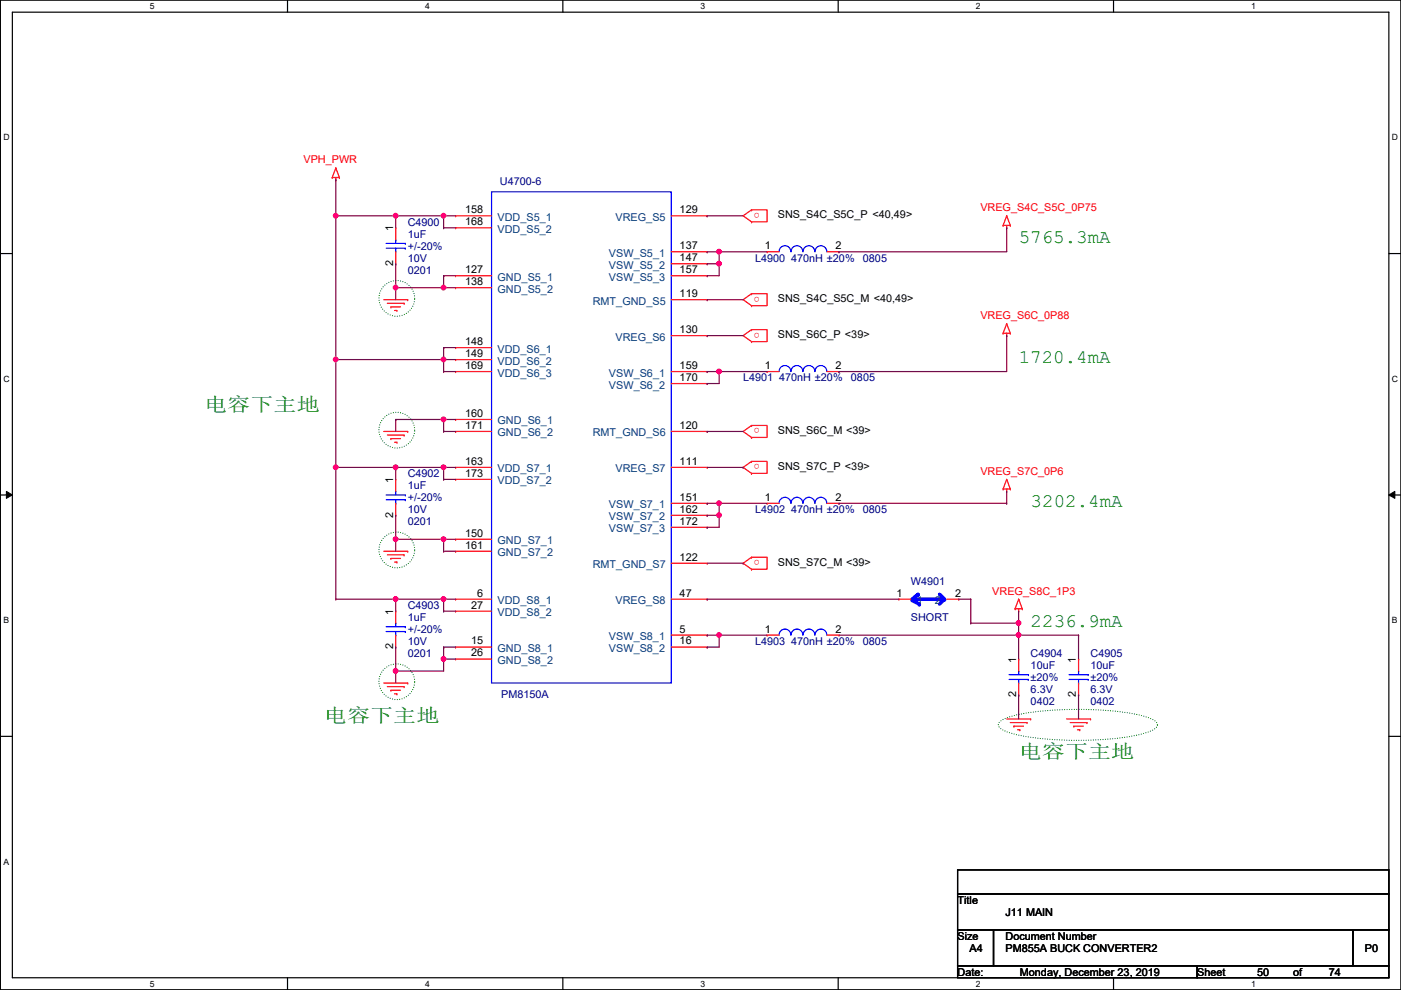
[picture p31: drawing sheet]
<svg xmlns="http://www.w3.org/2000/svg" width="297mm" height="210mm" viewBox="0 0 297 210" stroke-linecap="round" stroke-linejoin="round" font-family="sans-serif">
<defs><g id="words">
<g font-size="4.1" fill="#008000">
<text x="216" y="51.6">5765.3mA</text>
<text x="216" y="77">1720.4mA</text>
<text x="43.3" y="87.1">电电下下下</text>
<text x="218.5" y="107.4">3202.4mA</text>
<text x="218.5" y="132.8">2236.9mA</text>
<text x="68.7" y="153.2">电电下下下</text>
<text x="216" y="160.8">电电下下下</text>
</g>
<g font-size="2.3" fill="#f00">
<text x="64.3" y="34.6">VPH_PWR</text>
<text x="161.1" y="45.1" transform="rotate(180 161.1 45.1)">o</text>
<text x="207.9" y="44.8">VREG_S4C_S5C_0P75</text>
<text x="161.1" y="62.9" transform="rotate(180 161.1 62.9)">o</text>
<text x="161.1" y="70.5" transform="rotate(180 161.1 70.5)">o</text>
<text x="207.9" y="67.6">VREG_S6C_0P88</text>
<text x="161.1" y="90.8" transform="rotate(180 161.1 90.8)">o</text>
<text x="161.1" y="98.5" transform="rotate(180 161.1 98.5)">o</text>
<text x="207.9" y="100.7">VREG_S7C_0P6</text>
<text x="161.1" y="118.8" transform="rotate(180 161.1 118.8)">o</text>
<text x="210.4" y="126.1">VREG_S8C_1P3</text>
</g>
<g font-size="2.3" fill="#000080">
<text x="106" y="39.2">U4700-6</text>
<text x="86.4" y="47.8">C4900</text>
<text x="86.4" y="50.4">1uF</text>
<text x="86.4" y="52.9">+/-20%</text>
<text x="86.4" y="58">0201</text>
<text x="86.4" y="55.5">10V</text>
<text x="160.1" y="55.5">L4900 470nH ±20%</text>
<text x="183" y="55.5">0805</text>
<text x="157.6" y="80.9">L4901 470nH ±20%</text>
<text x="180.4" y="80.9">0805</text>
<text x="86.4" y="101.2">C4902</text>
<text x="86.4" y="103.7">1uF</text>
<text x="86.4" y="106.3">+/-20%</text>
<text x="86.4" y="111.3">0201</text>
<text x="86.4" y="108.8">10V</text>
<text x="160.1" y="108.8">L4902 470nH ±20%</text>
<text x="183" y="108.8">0805</text>
<text x="193.1" y="124">W4901</text>
<text x="86.4" y="129.1">C4903</text>
<text x="86.4" y="131.7">1uF</text>
<text x="193.1" y="131.7">SHORT</text>
<text x="86.4" y="136.7">10V</text>
<text x="86.4" y="134.2">+/-20%</text>
<text x="160.1" y="136.7">L4903 470nH ±20%</text>
<text x="183" y="136.7">0805</text>
<text x="86.4" y="139.3">0201</text>
<text x="218.5" y="139.3">C4904</text>
<text x="218.5" y="141.8">10uF</text>
<text x="231.2" y="139.3">C4905</text>
<text x="231.2" y="141.8">10uF</text>
<text x="106.3" y="147.9">PM8150A</text>
<text x="218.5" y="149.4">0402</text>
<text x="218.5" y="146.9">6.3V</text>
<text x="218.5" y="144.4">±20%</text>
<text x="231.2" y="149.4">0402</text>
<text x="231.2" y="146.9">6.3V</text>
<text x="231.2" y="144.4">±20%</text>
</g>
<g font-size="2.3">
<text x="98.6" y="45.2">158</text>
<text x="98.6" y="47.8">168</text>
<text x="144.1" y="45.2">129</text>
<text x="164.9" y="46.3">SNS_S4C_S5C_P &lt;40,49&gt;</text>
<text x="83.4" y="49.1" transform="rotate(-90 83.4 49.1)">1</text>
<text x="144.1" y="52.8">137</text>
<text x="162.1" y="52.8">1</text>
<text x="177.1" y="52.8">2</text>
<text x="83.4" y="56.4" transform="rotate(-90 83.4 56.4)">2</text>
<text x="98.6" y="57.9">127</text>
<text x="144.1" y="55.4">147</text>
<text x="144.1" y="57.9">157</text>
<text x="98.6" y="60.5">138</text>
<text x="144.1" y="63">119</text>
<text x="164.9" y="64.1">SNS_S4C_S5C_M &lt;40,49&gt;</text>
<text x="144.1" y="70.6">130</text>
<text x="164.9" y="71.7">SNS_S6C_P &lt;39&gt;</text>
<text x="98.6" y="73.1">148</text>
<text x="98.6" y="75.7">149</text>
<text x="98.6" y="78.2">169</text>
<text x="144.1" y="78.2">159</text>
<text x="144.1" y="80.8">170</text>
<text x="162.1" y="78.2">1</text>
<text x="177.1" y="78.2">2</text>
<text x="98.6" y="88.4">160</text>
<text x="98.6" y="90.9">171</text>
<text x="144.1" y="90.9">120</text>
<text x="164.9" y="92">SNS_S6C_M &lt;39&gt;</text>
<text x="98.6" y="98.5">163</text>
<text x="98.6" y="101.1">173</text>
<text x="144.1" y="98.5">111</text>
<text x="164.9" y="99.7">SNS_S7C_P &lt;39&gt;</text>
<text x="83.3" y="102.4" transform="rotate(-90 83.3 102.4)">1</text>
<text x="144.1" y="106.2">151</text>
<text x="162.1" y="106.2">1</text>
<text x="177.1" y="106.2">2</text>
<text x="83.3" y="109.8" transform="rotate(-90 83.3 109.8)">2</text>
<text x="98.6" y="113.8">150</text>
<text x="144.1" y="108.7">162</text>
<text x="144.1" y="111.2">172</text>
<text x="98.6" y="116.3">161</text>
<text x="144.1" y="118.9">122</text>
<text x="164.9" y="120">SNS_S7C_M &lt;39&gt;</text>
<text x="83.3" y="130.3" transform="rotate(-90 83.3 130.3)">1</text>
<text x="99.9" y="129">27</text>
<text x="101.2" y="126.5">6</text>
<text x="144.1" y="126.5">47</text>
<text x="190.1" y="126.5">1</text>
<text x="202.5" y="126.5">2</text>
<text x="83.3" y="137.7" transform="rotate(-90 83.3 137.7)">2</text>
<text x="99.9" y="136.6">15</text>
<text x="144.1" y="134.1">5</text>
<text x="144.1" y="136.6">16</text>
<text x="162.1" y="134.1">1</text>
<text x="177.1" y="134.1">2</text>
<text x="99.9" y="139.2">26</text>
<text x="215.4" y="140.5" transform="rotate(-90 215.4 140.5)">1</text>
<text x="228.1" y="140.5" transform="rotate(-90 228.1 140.5)">1</text>
<text x="215.4" y="147.9" transform="rotate(-90 215.4 147.9)">2</text>
<text x="228.1" y="147.9" transform="rotate(-90 228.1 147.9)">2</text>
<text x="203" y="191.6">Title</text>
<text x="213.2" y="194.1">J11 MAIN</text>
<text x="203" y="199.2">Size</text>
<text x="205.6" y="201.8">A4</text>
<text x="213.2" y="199.2">Document Number</text>
<text x="213.2" y="201.8">PM855A BUCK CONVERTER2</text>
<text x="289.4" y="201.8">P0</text>
<text x="203" y="206.8">Date:</text>
<text x="216.2" y="206.8">Monday, December 23, 2019</text>
<text x="253.8" y="206.8">Sheet</text>
<text x="266.5" y="206.8">50</text>
<text x="274.1" y="206.8">of</text>
<text x="281.8" y="206.8">74</text>
</g>
<g font-size="2.3" fill="#004080">
<text x="105.5" y="46.8">VDD_S5_1</text>
<text x="130.5" y="46.8">VREG_S5</text>
<text x="105.5" y="49.4">VDD_S5_2</text>
<text x="105.5" y="59.5">GND_S5_1</text>
<text x="129.1" y="54.4">VSW_S5_1</text>
<text x="129.1" y="57">VSW_S5_2</text>
<text x="129.1" y="59.5">VSW_S5_3</text>
<text x="105.5" y="62.1">GND_S5_2</text>
<text x="125.7" y="64.6">RMT_GND_S5</text>
<text x="105.5" y="74.8">VDD_S6_1</text>
<text x="105.5" y="77.3">VDD_S6_2</text>
<text x="130.5" y="72.2">VREG_S6</text>
<text x="105.5" y="79.8">VDD_S6_3</text>
<text x="129.1" y="79.8">VSW_S6_1</text>
<text x="129.1" y="82.4">VSW_S6_2</text>
<text x="105.5" y="90">GND_S6_1</text>
<text x="105.5" y="92.5">GND_S6_2</text>
<text x="125.7" y="92.5">RMT_GND_S6</text>
<text x="105.5" y="100.2">VDD_S7_1</text>
<text x="130.5" y="100.2">VREG_S7</text>
<text x="105.5" y="102.7">VDD_S7_2</text>
<text x="129.1" y="107.8">VSW_S7_1</text>
<text x="129.1" y="110.3">VSW_S7_2</text>
<text x="129.1" y="112.9">VSW_S7_3</text>
<text x="105.5" y="115.4">GND_S7_1</text>
<text x="105.5" y="117.9">GND_S7_2</text>
<text x="125.7" y="120.5">RMT_GND_S7</text>
<text x="105.5" y="128.1">VDD_S8_1</text>
<text x="105.5" y="130.6">VDD_S8_2</text>
<text x="130.5" y="128.1">VREG_S8</text>
<text x="194.4" y="128.1">1</text>
<text x="198.2" y="128.1">2</text>
<text x="129.1" y="135.7">VSW_S8_1</text>
<text x="105.5" y="138.3">GND_S8_1</text>
<text x="105.5" y="140.8">GND_S8_2</text>
<text x="129.1" y="138.3">VSW_S8_2</text>
</g>
<g font-size="1.8">
<text x="31.8" y="1.9">5</text>
<text x="90.1" y="1.9">4</text>
<text x="148.5" y="1.9">3</text>
<text x="206.9" y="1.9">2</text>
<text x="265.3" y="1.9">1</text>
<text x=".7" y="29.8">D</text>
<text x="295.1" y="29.8">D</text>
<text x=".7" y="80.9">C</text>
<text x="295.1" y="80.9">C</text>
<text x=".7" y="132.1">B</text>
<text x="295.1" y="132.1">B</text>
<text x=".7" y="183.3">A</text>
<text x="31.8" y="209.2">5</text>
<text x="90.1" y="209.2">4</text>
<text x="148.5" y="209.2">3</text>
<text x="206.9" y="209.2">2</text>
<text x="265.3" y="209.2">1</text>
</g>
</g></defs>
<path d="M.1 0h296.9v209.8h-296.9zM2.6 2.6h291.9v204.7h-291.9z" fill="none" stroke="#000" stroke-width=".25"/>
<g fill="#fff">
<path d="M31.8 .3h1v2h-1z"/>
<path d="M31.8 207.6h1v1.9h-1z"/>
</g>
<path d="M61 0v2.6M61 207.3v2.5" fill="none" stroke="#000" stroke-width=".25"/>
<g fill="#fff">
<path d="M90.1 .3h1v2h-1z"/>
<path d="M90.1 207.6h1v1.9h-1z"/>
</g>
<path d="M119.3 0v2.6M119.3 207.3v2.5" fill="none" stroke="#000" stroke-width=".25"/>
<g fill="#fff">
<path d="M148.5 .3h1v2h-1z"/>
<path d="M148.5 207.6h1v1.9h-1z"/>
</g>
<path d="M177.7 0v2.6M177.7 207.3v2.5" fill="none" stroke="#000" stroke-width=".25"/>
<g fill="#fff">
<path d="M206.9 .3h1v2h-1z"/>
<path d="M206.9 207.6h1v1.9h-1z"/>
</g>
<path d="M236.1 0v2.6M236.1 207.3v2.5" fill="none" stroke="#000" stroke-width=".25"/>
<g fill="#fff">
<path d="M265.3 .3h.9v2h-.9z"/>
<path d="M265.3 207.6h.9v1.9h-.9z"/>
<path d="M.7 28.2h1.3v1.9h-1.3z"/>
<path d="M295.1 28.2h1.3v1.9h-1.3z"/>
<path d="M.7 79.3h1.3v2h-1.3z"/>
<path d="M295.1 79.3h1.3v2h-1.3z"/>
</g>
<path d="M.1 53.8h2.5M294.5 53.8h2.5" fill="none" stroke="#000" stroke-width=".25"/>
<g fill="#fff">
<path d="M.7 130.5h1.2v2h-1.2z"/>
<path d="M295.1 130.5h1.2v2h-1.2z"/>
</g>
<path d="M.1 104.9h2.5M294.5 104.9h2.5" fill="none" stroke="#000" stroke-width=".25"/>
<path d="M1.4 104.2l1.2 .7-1.2 .8zM294.5 104.9l1.2-.7v1.5z" fill="#000"/>
<path d="M1.4 104.2l1.2 .7-1.2 .8zM294.5 104.9l1.2-.7v1.5z" fill="none" stroke="#000" stroke-width=".21"/>
<path d="M.7 181.7h1.2v2h-1.2z" fill="#fff"/>
<path d="M.1 156.1h2.5M294.5 156.1h2.5M203 184.4h91.5v5.1h-91.5zM203 189.5h91.5v7.6h-91.5zM203 197.1h7.6v7.7h-7.6zM210.6 197.1h76.2v7.7h-76.2zM286.8 197.1h7.7v7.7h-7.7zM203 204.8h50.8v2.5h-50.8zM253.8 204.8h40.7v2.5h-40.7z" fill="none" stroke="#000" stroke-width=".25"/>
<g fill="none" stroke="#008000" stroke-width=".25" stroke-dasharray="0 .5">
<path d="M212.1 152.9a20.7 20.7 0 0 1 9-2.2 69.3 69.3 0 0 1 21.7 1.2 4.6 4.6 0 0 1 2.5 1.4 1.13 1.13 0 0 1-.9 1.5 29.9 29.9 0 0 1-10.2 2 64.4 64.4 0 0 1-19.9-1.4 4.6 4.6 0 0 1-2.5-1.3l-.1-.4z"/>
<circle cx="84.1" cy="63.3" r="3.8"/>
<circle cx="84.1" cy="91.2" r="3.8"/>
<circle cx="84.1" cy="116.6" r="3.8"/>
<circle cx="84.1" cy="144.5" r="3.8"/>
</g>
<g fill="none" stroke="#f00" stroke-width=".25">
<path d="M70.4 37.6h.1M70.4 37.6h1.6M71.2 38.1h.1M71.2 35.6h.1M71.2 37.6v.5M71.2 35.6l.8 2M71.2 35.6l-.8 2M72 37.6h.1M83.9 48.3h.1M83.9 55.9h.1M83.9 48.3v2.5M83.9 53.4v2.5"/>
<path d="M159.3 47h.1M159.3 44.5h.1M159.3 44.5h3.3v2.5h-3.3M159.3 44.5l-1.7 1.3 1.7 1.2M212.7 47.8h.1M212.7 47.8h1.5M213.4 48.3h.1M213.4 45.8h.1M213.4 47.8v.5M213.4 45.8l.8 2M213.4 45.8l-.7 2M214.2 47.8h.1"/>
<path d="M81.4 63.5h5M82.1 64.3h3.6M82.9 65.1h.1M82.9 65.1h2M83.6 65.8h.6M84.2 65.8h.1M85.7 64.3h.1M86.4 63.5h.1M159.3 64.8h.1M159.3 62.3h.1M159.3 62.3h3.3v2.5h-3.3M159.3 72.4h.1"/>
<path d="M159.3 69.9h.1M159.3 69.9h3.3v2.5h-3.3M159.3 62.3l-1.7 1.2 1.7 1.3M159.3 69.9l-1.7 1.3 1.7 1.2M212.7 70.7h.1M212.7 70.7h1.5M213.4 71.2h.1M213.4 68.6h.1M213.4 70.7v.5M213.4 68.6l.8 2.1M213.4 68.6l-.7 2.1M214.2 70.7h.1"/>
<path d="M81.4 91.5h5M82.1 92.2h3.6M82.9 93h.1M82.9 93h2M83.6 93.8h.6M84.2 93.8h.1M85.7 92.2h.1M86.4 91.5h.1M159.3 97.8h.1M159.3 97.8h3.3v2.6h-3.3M159.3 92.8h.1M159.3 90.2h.1"/>
<path d="M159.3 90.2h3.3v2.6h-3.3M159.3 97.8l-1.7 1.3 1.7 1.3M159.3 90.2l-1.7 1.3 1.7 1.3M81.4 116.9h5M82.1 117.6h3.6M82.9 118.4h.1M82.9 118.4h2M83.6 119.2h.6M84.2 119.2h.1M85.7 117.6h.1M86.4 116.9h.1M159.3 100.4h.1"/>
<path d="M159.3 118.2h.1M159.3 118.2h3.3v2.5h-3.3M159.3 118.2l-1.7 1.2 1.7 1.3M212.7 103.7h.1M212.7 103.7h1.5M213.4 104.2h.1M213.4 101.6h.1M213.4 103.7v.5M213.4 101.6l.8 2.1M213.4 101.6l-.7 2.1M214.2 103.7h.1M159.3 120.7h.1"/>
<path d="M215.2 129.1h.1M215.2 129.1h1.5M216 129.6h.1M216 127h.1M216 129.1v.5M216 127l.7 2.1M216 127l-.8 2.1M216.7 129.1h.1M81.4 144.8h5M82.1 145.6h3.6M82.9 146.3h.1M82.9 146.3h2"/>
<path d="M83.6 147.1h.6M84.2 147.1h.1M85.7 145.6h.1M86.4 144.8h.1M213.4 152.4h5.1M214.2 153.2h3.6M215 154h.1M215 154h2M215.7 154.7h.5M216.2 154.7h.1M217.8 153.2h.1M218.5 152.4h.1"/>
<path d="M226.1 152.4h5.1M226.9 153.2h3.6M227.7 154h.1M227.7 154h2M228.4 154.7h.5M228.9 154.7h.1M230.5 153.2h.1M231.2 152.4h.1"/>
</g>
<path d="M81.9 51.6h4M81.9 52.6h4M83.9 50.8h.1M83.9 53.4h.1M83.9 50.8v.8M83.9 52.6v.8M85.9 51.6h.1M85.9 52.6h.1" fill="none" stroke="#00f" stroke-width=".25"/>
<path d="M199.2 126l.8 .8" fill="none" stroke="#00f" stroke-width=".76"/>
<circle cx="200" cy="126.8" r=".38" fill="#00f"/>
<path d="M200.2 127l-1 1.1" fill="none" stroke="#00f" stroke-width=".76"/>
<circle cx="200.2" cy="127" r=".38" fill="#00f"/>
<path d="M193.9 127h5.6" fill="none" stroke="#00f" stroke-width=".76"/>
<circle cx="199.5" cy="127" r=".38" fill="#00f"/>
<path d="M194.6 126l-1.2 1" fill="none" stroke="#00f" stroke-width=".76"/>
<circle cx="194.6" cy="126" r=".38" fill="#00f"/>
<path d="M193.4 127.3l1.5 .8" fill="none" stroke="#00f" stroke-width=".76"/>
<circle cx="194.9" cy="128.1" r=".38" fill="#00f"/>
<g fill="none" stroke="#f00" stroke-width=".25">
<path d="M96.6 45.8h.1M96.6 48.3h.1M96.6 58.5h.1M96.6 45.8h7.6M96.6 58.5h7.6M96.6 48.3h7.6M142.3 53.4h7.6M142.3 45.8h7.6M142.3 55.9h7.6M142.3 58.5h7.6M149.9 45.8h.1M149.9 53.4h.1"/>
<path d="M149.9 55.9h.1M149.9 58.5h.1M162.6 53.4h.1M162.6 53.4h2.6M175.3 53.4h2.6M177.9 53.4h.1M96.6 78.8h.1M96.6 78.8h7.6M96.6 61h.1M96.6 73.7h.1M96.6 76.2h.1M96.6 61h7.6"/>
<path d="M96.6 73.7h7.6M96.6 76.2h7.6M142.3 78.8h7.6M142.3 63.5h7.6M142.3 71.2h7.6M149.9 63.5h.1M149.9 71.2h.1M149.9 78.8h.1M162.6 78.8h.1M162.6 78.8h2.6M175.3 78.8h2.6M177.9 78.8h.1"/>
<path d="M96.6 88.9h.1M96.6 91.5h.1M96.6 99.1h.1M96.6 91.5h7.6M96.6 99.1h7.6M96.6 88.9h7.6M142.3 81.3h7.6M142.3 91.5h7.6M142.3 99.1h7.6M149.9 81.3h.1M149.9 91.5h.1M149.9 99.1h.1"/>
<path d="M83.9 101.6h.1M83.9 109.3h.1M83.9 101.6v2.6M83.9 106.7v2.6M96.6 101.6h.1M96.6 114.3h.1M96.6 116.9h.1M96.6 101.6h7.6M96.6 114.3h7.6M96.6 116.9h7.6M142.3 106.7h7.6M142.3 109.3h7.6"/>
<path d="M142.3 111.8h7.6M142.3 119.4h7.6M149.9 106.7h.1M149.9 109.3h.1M149.9 111.8h.1M149.9 119.4h.1M162.6 106.7h.1M162.6 106.7h2.6M175.3 106.7h2.6M177.9 106.7h.1M83.9 137.2h.1M83.9 134.7v2.5"/>
<path d="M83.9 129.6h.1M83.9 129.6v2.5M96.6 127h.1M96.6 129.6h.1M96.6 137.2h.1M96.6 139.7h.1M96.6 127h7.6M96.6 137.2h7.6M96.6 129.6h7.6M96.6 139.7h7.6M142.3 127h7.6M142.3 134.7h7.6"/>
<path d="M142.3 137.2h7.6M149.9 127h.1M149.9 134.7h.1M149.9 137.2h.1M162.6 134.7h.1M162.6 134.7h2.6M175.3 134.7h2.6M177.9 134.7h.1M190.6 127h.1M190.6 127h2.5M200.7 127h2.6M203.3 127h.1"/>
<path d="M216 139.7h.1M216 139.7v2.6M228.7 139.7h.1M228.7 139.7v2.6M216 147.4h.1M216 144.8v2.6M228.7 147.4h.1M228.7 144.8v2.6"/>
</g>
<g fill="none" stroke="#00f" stroke-width=".25">
<path d="M104.2 40.7h38.1v104.1h-38.1zM165.2 53.4a1.25 1.25 0 0 1 1.2-1.3 1.25 1.25 0 0 1 1.3 1.3M167.7 53.4a1.25 1.25 0 0 1 1.3-1.3 1.25 1.25 0 0 1 1.2 1.3M170.3 53.4a1.25 1.25 0 0 1 1.2-1.3 1.25 1.25 0 0 1 1.3 1.3M172.8 53.4a1.25 1.25 0 0 1 1.2-1.3 1.25 1.25 0 0 1 1.3 1.3M165.2 78.8a1.25 1.25 0 0 1 1.2-1.3 1.25 1.25 0 0 1 1.3 1.3M167.7 78.8a1.25 1.25 0 0 1 1.3-1.3 1.25 1.25 0 0 1 1.2 1.3M170.3 78.8a1.25 1.25 0 0 1 1.2-1.3 1.25 1.25 0 0 1 1.3 1.3M172.8 78.8a1.25 1.25 0 0 1 1.2-1.3 1.25 1.25 0 0 1 1.3 1.3M81.9 104.9h4M81.9 106h4M83.9 104.2h.1"/>
<path d="M83.9 106.7h.1M83.9 104.2v.7M83.9 106v.7M85.9 104.9h.1M85.9 106h.1M165.2 106.7a1.25 1.25 0 0 1 1.2-1.2 1.25 1.25 0 0 1 1.3 1.2M167.7 106.7a1.25 1.25 0 0 1 1.3-1.2 1.25 1.25 0 0 1 1.2 1.2M170.3 106.7a1.25 1.25 0 0 1 1.2-1.2 1.25 1.25 0 0 1 1.3 1.2M172.8 106.7a1.25 1.25 0 0 1 1.2-1.2 1.25 1.25 0 0 1 1.3 1.2M81.9 132.9h4M81.9 133.9h4M83.9 132.1h.1"/>
<path d="M83.9 134.7h.1M83.9 132.1v.8M83.9 133.9v.8M85.9 132.9h.1M85.9 133.9h.1M165.2 134.7a1.25 1.25 0 0 1 1.2-1.3 1.25 1.25 0 0 1 1.3 1.3M167.7 134.7a1.25 1.25 0 0 1 1.3-1.3 1.25 1.25 0 0 1 1.2 1.3M170.3 134.7a1.25 1.25 0 0 1 1.2-1.3 1.25 1.25 0 0 1 1.3 1.3M172.8 134.7a1.25 1.25 0 0 1 1.2-1.3 1.25 1.25 0 0 1 1.3 1.3M213.9 143h4.1M213.9 144.1h4.1M216 142.3h.1"/>
<path d="M216 144.8h.1M216 142.3v.7M216 144.1v.7M218 143h.1M218 144.1h.1M226.6 143h4.1M226.6 144.1h4.1M228.7 142.3h.1M228.7 144.8h.1M228.7 142.3v.7M228.7 144.1v.7M230.7 143h.1"/>
<path d="M230.7 144.1h.1"/>
</g>
<path d="M71.2 45.8h.1M71.2 45.8h12.7M94.1 58.5h.1M94.1 58.5h2.5" fill="none" stroke="#800040" stroke-width=".25"/>
<circle cx="83.9" cy="45.7" r=".49" fill="#f0f"/>
<circle cx="83.9" cy="45.7" r=".49" fill="none" stroke="#f0f" stroke-width=".25"/>
<path d="M83.9 45.8h.1M83.9 45.8h12.7M94.1 48.3h.1M94.1 45.8h.1M94.1 48.3h2.5M94.1 45.8v2.5" fill="none" stroke="#800040" stroke-width=".25"/>
<circle cx="94" cy="45.7" r=".49" fill="#f0f"/>
<circle cx="94" cy="45.7" r=".49" fill="none" stroke="#f0f" stroke-width=".25"/>
<path d="M83.9 55.9h.1M83.9 55.9v5.1M94.1 61h.1M94.1 61h2.5" fill="none" stroke="#800040" stroke-width=".25"/>
<circle cx="94" cy="61" r=".49" fill="#f0f"/>
<circle cx="94" cy="61" r=".49" fill="none" stroke="#f0f" stroke-width=".25"/>
<path d="M94.1 58.5h.1M94.1 58.5v2.5M83.9 61h.1M83.9 61v2.5" fill="none" stroke="#800040" stroke-width=".25"/>
<circle cx="83.9" cy="61" r=".49" fill="#f0f"/>
<circle cx="83.9" cy="61" r=".49" fill="none" stroke="#f0f" stroke-width=".25"/>
<path d="M71.2 76.2h22.9M83.9 61h.1M83.9 61h10.2M94.1 76.2h.1" fill="none" stroke="#800040" stroke-width=".25"/>
<circle cx="94" cy="76.2" r=".49" fill="#f0f"/>
<circle cx="94" cy="76.2" r=".49" fill="none" stroke="#f0f" stroke-width=".25"/>
<path d="M83.9 88.9h.1M83.9 88.9v2.6M83.9 88.9h12.7M94.1 88.9h.1" fill="none" stroke="#800040" stroke-width=".25"/>
<circle cx="94" cy="88.9" r=".49" fill="#f0f"/>
<circle cx="94" cy="88.9" r=".49" fill="none" stroke="#f0f" stroke-width=".25"/>
<g fill="none" stroke="#800040" stroke-width=".25">
<path d="M94.1 76.2h.1M94.1 78.8h.1M94.1 73.7h.1M94.1 73.7v5.1M94.1 76.2h2.5M94.1 78.8h2.5M94.1 73.7h2.5M71.2 99.1h.1M71.2 99.1h12.7M94.1 88.9h.1M94.1 91.5h.1M94.1 88.9v2.6"/>
<path d="M94.1 91.5h2.5"/>
</g>
<circle cx="83.9" cy="99.1" r=".49" fill="#f0f"/>
<circle cx="83.9" cy="99.1" r=".49" fill="none" stroke="#f0f" stroke-width=".25"/>
<path d="M94.1 99.1h.1M94.1 99.1v2.5M94.1 99.1h2.5M94.1 101.6h.1M94.1 101.6h2.5" fill="none" stroke="#800040" stroke-width=".25"/>
<circle cx="94" cy="99.1" r=".49" fill="#f0f"/>
<circle cx="94" cy="99.1" r=".49" fill="none" stroke="#f0f" stroke-width=".25"/>
<path d="M83.9 99.1h.1M83.9 99.1v2.5M83.9 99.1h10.2M83.9 109.3h.1M83.9 114.3h.1M83.9 109.3v7.6M94.1 114.3h.1M94.1 116.9h.1M94.1 114.3h2.5M94.1 114.3v2.6M94.1 116.9h2.5" fill="none" stroke="#800040" stroke-width=".25"/>
<circle cx="83.9" cy="114.3" r=".49" fill="#f0f"/>
<circle cx="83.9" cy="114.3" r=".49" fill="none" stroke="#f0f" stroke-width=".25"/>
<path d="M83.9 114.3h.1M83.9 114.3h10.2" fill="none" stroke="#800040" stroke-width=".25"/>
<circle cx="94" cy="114.3" r=".49" fill="#f0f"/>
<circle cx="94" cy="114.3" r=".49" fill="none" stroke="#f0f" stroke-width=".25"/>
<path d="M71.2 127h.1M71.2 127h12.7" fill="none" stroke="#800040" stroke-width=".25"/>
<circle cx="83.9" cy="127" r=".49" fill="#f0f"/>
<circle cx="83.9" cy="127" r=".49" fill="none" stroke="#f0f" stroke-width=".25"/>
<path d="M94.1 129.6h.1M94.1 127h.1M94.1 129.6h2.5M94.1 127v2.6" fill="none" stroke="#800040" stroke-width=".25"/>
<circle cx="94" cy="127" r=".49" fill="#f0f"/>
<circle cx="94" cy="127" r=".49" fill="none" stroke="#f0f" stroke-width=".25"/>
<path d="M83.9 127h.1M83.9 137.2h.1M83.9 127h12.7M83.9 127v2.6M83.9 137.2v7.6M94.1 127h.1M94.1 139.7h.1M94.1 139.7v2.6h-10.2M94.1 139.7h2.5M83.9 142.3h.1" fill="none" stroke="#800040" stroke-width=".25"/>
<circle cx="83.9" cy="142.3" r=".49" fill="#f0f"/>
<circle cx="83.9" cy="142.3" r=".49" fill="none" stroke="#f0f" stroke-width=".25"/>
<path d="M94.1 137.2h.1M94.1 137.2h2.5M94.1 137.2v2.5" fill="none" stroke="#800040" stroke-width=".25"/>
<circle cx="94" cy="139.7" r=".49" fill="#f0f"/>
<circle cx="94" cy="139.7" r=".49" fill="none" stroke="#f0f" stroke-width=".25"/>
<path d="M71.2 38.1h.1M71.2 38.1v7.7M71.2 76.2h.1M71.2 76.2v50.8M71.2 99.1h.1" fill="none" stroke="#800040" stroke-width=".25"/>
<circle cx="71.2" cy="99.1" r=".49" fill="#f0f"/>
<circle cx="71.2" cy="99.1" r=".49" fill="none" stroke="#f0f" stroke-width=".25"/>
<path d="M71.2 45.8h.1M71.2 45.8v30.4M83.9 45.8h.1M83.9 45.8v2.5" fill="none" stroke="#800040" stroke-width=".25"/>
<circle cx="71.2" cy="76.2" r=".49" fill="#f0f"/>
<circle cx="71.2" cy="76.2" r=".49" fill="none" stroke="#f0f" stroke-width=".25"/>
<circle cx="71.2" cy="45.7" r=".49" fill="#f0f"/>
<circle cx="71.2" cy="45.7" r=".49" fill="none" stroke="#f0f" stroke-width=".25"/>
<path d="M149.9 127h.1M149.9 127h40.7M177.9 134.7h50.8M216 134.7h.1M216 134.7v5M216 147.4h.1M216 147.4v5M228.7 147.4h.1M228.7 147.4v5" fill="none" stroke="#800040" stroke-width=".25"/>
<circle cx="216" cy="134.6" r=".49" fill="#f0f"/>
<circle cx="216" cy="134.6" r=".49" fill="none" stroke="#f0f" stroke-width=".25"/>
<path d="M149.9 134.7h.1M149.9 134.7h2.6M216 132.1h.1M216 129.6v2.5M228.7 134.7h.1M228.7 134.7v5" fill="none" stroke="#800040" stroke-width=".25"/>
<circle cx="152.5" cy="134.6" r=".49" fill="#f0f"/>
<circle cx="152.5" cy="134.6" r=".49" fill="none" stroke="#f0f" stroke-width=".25"/>
<path d="M149.9 53.4h.1M149.9 53.4h2.6M177.9 53.4h.1M213.4 48.3h.1M213.4 48.3v5.1h-35.5M149.9 137.2h.1M152.5 134.7h.1M152.5 134.7v2.5h-2.6M152.5 134.7h10.1" fill="none" stroke="#800040" stroke-width=".25"/>
<circle cx="152.5" cy="53.4" r=".49" fill="#f0f"/>
<circle cx="152.5" cy="53.4" r=".49" fill="none" stroke="#f0f" stroke-width=".25"/>
<path d="M149.9 55.9h.1M149.9 55.9h2.6" fill="none" stroke="#800040" stroke-width=".25"/>
<circle cx="152.5" cy="55.9" r=".49" fill="#f0f"/>
<circle cx="152.5" cy="55.9" r=".49" fill="none" stroke="#f0f" stroke-width=".25"/>
<g fill="none" stroke="#800040" stroke-width=".25">
<path d="M149.9 58.5h.1M149.9 45.8h.1M149.9 45.8h7.7M152.5 55.9h.1M152.5 53.4h.1M152.5 53.4v5.1h-2.6M152.5 53.4h10.1M149.9 63.5h.1M149.9 63.5h7.7M149.9 106.7h.1M149.9 106.7h2.6M177.9 106.7h.1"/>
<path d="M177.9 106.7h35.5"/>
</g>
<circle cx="152.5" cy="106.7" r=".49" fill="#f0f"/>
<circle cx="152.5" cy="106.7" r=".49" fill="none" stroke="#f0f" stroke-width=".25"/>
<path d="M149.9 109.3h.1M149.9 109.3h2.6" fill="none" stroke="#800040" stroke-width=".25"/>
<circle cx="152.5" cy="109.2" r=".49" fill="#f0f"/>
<circle cx="152.5" cy="109.2" r=".49" fill="none" stroke="#f0f" stroke-width=".25"/>
<path d="M149.9 78.8h.1M149.9 78.8h2.6M177.9 78.8h.1M177.9 78.8h35.5M149.9 111.8h.1M152.5 109.3h.1M152.5 106.7h.1M152.5 106.7v5.1h-2.6M152.5 106.7h10.1" fill="none" stroke="#800040" stroke-width=".25"/>
<circle cx="152.5" cy="78.8" r=".49" fill="#f0f"/>
<circle cx="152.5" cy="78.8" r=".49" fill="none" stroke="#f0f" stroke-width=".25"/>
<g fill="none" stroke="#800040" stroke-width=".25">
<path d="M152.5 78.8h.1M152.5 78.8v2.5h-2.6M152.5 78.8h10.1M213.4 71.2h.1M213.4 71.2v7.6M149.9 81.3h.1M149.9 99.1h7.7M157.6 99.1h.1M149.9 119.4h7.7M157.6 119.4h.1M203.3 127h2.5M205.8 127h.1"/>
<path d="M205.8 132.1h.1M205.8 127v5.1M205.8 132.1h10.2M216 132.1h.1M216 134.7h.1M216 132.1v2.6"/>
</g>
<circle cx="216" cy="132.1" r=".49" fill="#f0f"/>
<circle cx="216" cy="132.1" r=".49" fill="none" stroke="#f0f" stroke-width=".25"/>
<path d="M149.9 71.2h.1M149.9 71.2h7.7M149.9 91.5h.1M149.9 91.5h7.7M213.4 106.7h.1M213.4 104.2v2.5" fill="none" stroke="#800040" stroke-width=".25"/>
<circle cx="83.9" cy="45.7" r=".49" fill="#f0f"/>
<circle cx="83.9" cy="45.7" r=".49" fill="none" stroke="#f0f" stroke-width=".25"/>
<circle cx="94" cy="45.7" r=".49" fill="#f0f"/>
<circle cx="94" cy="45.7" r=".49" fill="none" stroke="#f0f" stroke-width=".25"/>
<circle cx="94" cy="61" r=".49" fill="#f0f"/>
<circle cx="94" cy="61" r=".49" fill="none" stroke="#f0f" stroke-width=".25"/>
<circle cx="83.9" cy="61" r=".49" fill="#f0f"/>
<circle cx="83.9" cy="61" r=".49" fill="none" stroke="#f0f" stroke-width=".25"/>
<circle cx="94" cy="76.2" r=".49" fill="#f0f"/>
<circle cx="94" cy="76.2" r=".49" fill="none" stroke="#f0f" stroke-width=".25"/>
<circle cx="94" cy="88.9" r=".49" fill="#f0f"/>
<circle cx="94" cy="88.9" r=".49" fill="none" stroke="#f0f" stroke-width=".25"/>
<circle cx="83.9" cy="99.1" r=".49" fill="#f0f"/>
<circle cx="83.9" cy="99.1" r=".49" fill="none" stroke="#f0f" stroke-width=".25"/>
<circle cx="94" cy="99.1" r=".49" fill="#f0f"/>
<circle cx="94" cy="99.1" r=".49" fill="none" stroke="#f0f" stroke-width=".25"/>
<circle cx="83.9" cy="114.3" r=".49" fill="#f0f"/>
<circle cx="83.9" cy="114.3" r=".49" fill="none" stroke="#f0f" stroke-width=".25"/>
<circle cx="94" cy="114.3" r=".49" fill="#f0f"/>
<circle cx="94" cy="114.3" r=".49" fill="none" stroke="#f0f" stroke-width=".25"/>
<circle cx="83.9" cy="127" r=".49" fill="#f0f"/>
<circle cx="83.9" cy="127" r=".49" fill="none" stroke="#f0f" stroke-width=".25"/>
<circle cx="94" cy="127" r=".49" fill="#f0f"/>
<circle cx="94" cy="127" r=".49" fill="none" stroke="#f0f" stroke-width=".25"/>
<circle cx="83.9" cy="142.3" r=".49" fill="#f0f"/>
<circle cx="83.9" cy="142.3" r=".49" fill="none" stroke="#f0f" stroke-width=".25"/>
<circle cx="94" cy="139.7" r=".49" fill="#f0f"/>
<circle cx="94" cy="139.7" r=".49" fill="none" stroke="#f0f" stroke-width=".25"/>
<circle cx="71.2" cy="99.1" r=".49" fill="#f0f"/>
<circle cx="71.2" cy="99.1" r=".49" fill="none" stroke="#f0f" stroke-width=".25"/>
<circle cx="71.2" cy="76.2" r=".49" fill="#f0f"/>
<circle cx="71.2" cy="76.2" r=".49" fill="none" stroke="#f0f" stroke-width=".25"/>
<circle cx="71.2" cy="45.7" r=".49" fill="#f0f"/>
<circle cx="71.2" cy="45.7" r=".49" fill="none" stroke="#f0f" stroke-width=".25"/>
<circle cx="216" cy="134.6" r=".49" fill="#f0f"/>
<circle cx="216" cy="134.6" r=".49" fill="none" stroke="#f0f" stroke-width=".25"/>
<circle cx="152.5" cy="134.6" r=".49" fill="#f0f"/>
<circle cx="152.5" cy="134.6" r=".49" fill="none" stroke="#f0f" stroke-width=".25"/>
<circle cx="152.5" cy="53.4" r=".49" fill="#f0f"/>
<circle cx="152.5" cy="53.4" r=".49" fill="none" stroke="#f0f" stroke-width=".25"/>
<circle cx="152.5" cy="55.9" r=".49" fill="#f0f"/>
<circle cx="152.5" cy="55.9" r=".49" fill="none" stroke="#f0f" stroke-width=".25"/>
<circle cx="152.5" cy="106.7" r=".49" fill="#f0f"/>
<circle cx="152.5" cy="106.7" r=".49" fill="none" stroke="#f0f" stroke-width=".25"/>
<circle cx="152.5" cy="109.2" r=".49" fill="#f0f"/>
<circle cx="152.5" cy="109.2" r=".49" fill="none" stroke="#f0f" stroke-width=".25"/>
<circle cx="152.5" cy="78.8" r=".49" fill="#f0f"/>
<circle cx="152.5" cy="78.8" r=".49" fill="none" stroke="#f0f" stroke-width=".25"/>
<circle cx="216" cy="132.1" r=".49" fill="#f0f"/>
<circle cx="216" cy="132.1" r=".49" fill="none" stroke="#f0f" stroke-width=".25"/>
<use href="#words"/>
</svg>
